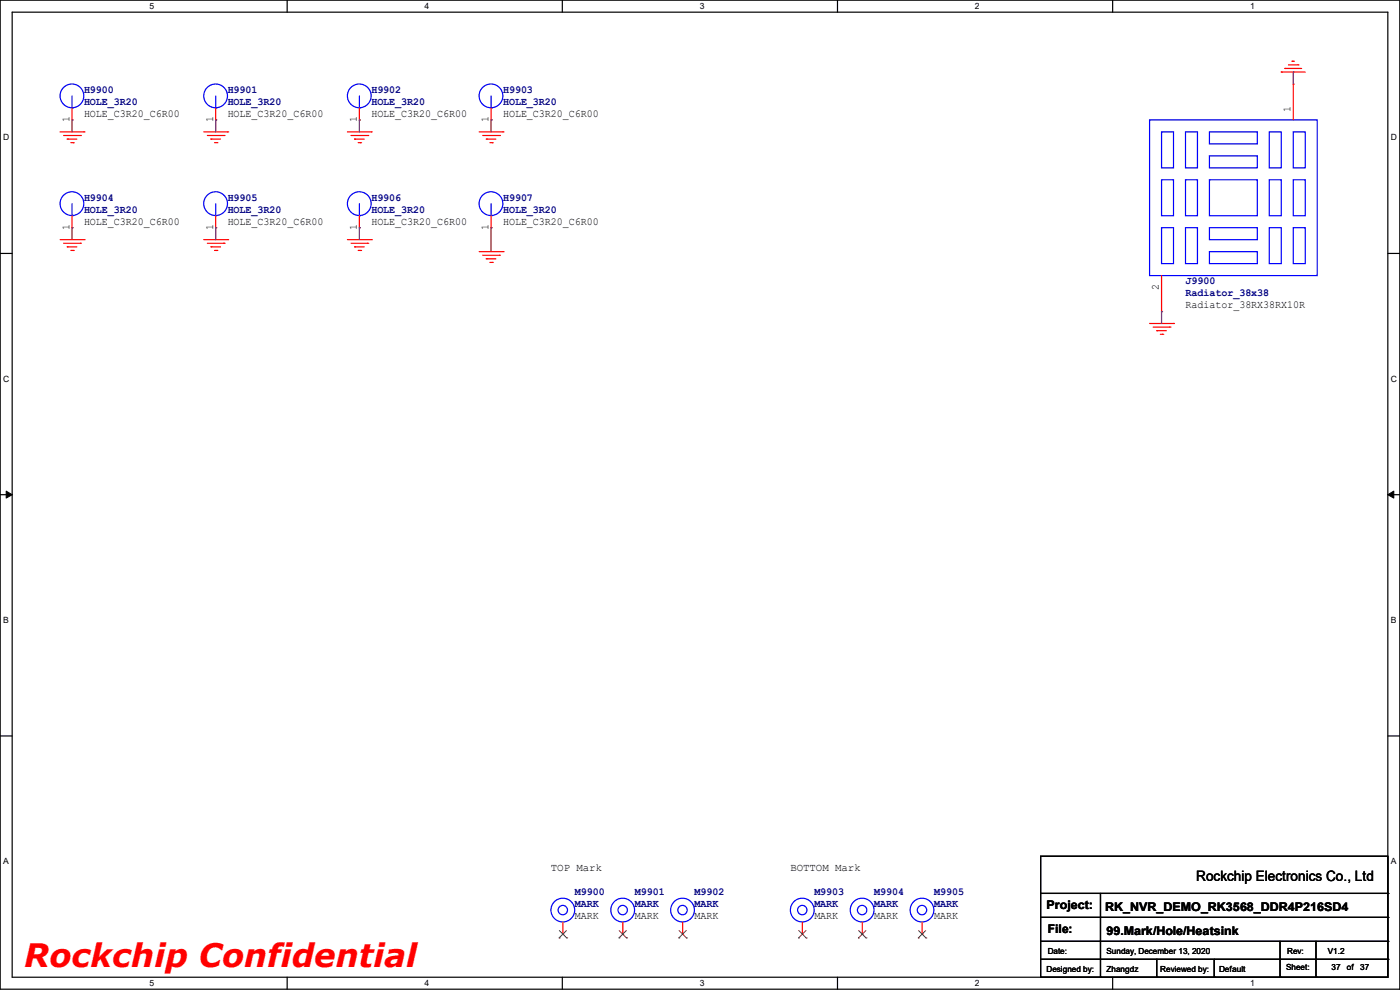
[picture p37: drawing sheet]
<svg xmlns="http://www.w3.org/2000/svg" width="297mm" height="210mm" viewBox="0 0 297 210" stroke-linecap="round" stroke-linejoin="round" font-family="sans-serif">
<defs><g id="words">
<text font-size="6.9" fill="#f00" x="5.1" y="205.1">Rockchip Confidential</text>
<text font-size="3" x="253.8" y="186.9">Rockchip Electronics Co., Ltd</text>
<g font-size="2.5">
<text x="222" y="192.9">Project:</text>
<text x="222.3" y="198">File:</text>
<text x="234.5" y="193.2">RK_NVR_DEMO_RK3568_DDR4P216SD4</text>
<text x="234.7" y="198.2">99.Mark/Hole/Heatsink</text>
</g>
<g font-size="2.3" fill="#000080">
<text x="17.8" y="19.7">H9900</text>
<text x="17.8" y="22.2">HOLE_3R20</text>
<text x="48.3" y="19.7">H9901</text>
<text x="48.3" y="22.2">HOLE_3R20</text>
<text x="78.8" y="19.7">H9902</text>
<text x="78.8" y="22.2">HOLE_3R20</text>
<text x="106.7" y="19.7">H9903</text>
<text x="106.7" y="22.2">HOLE_3R20</text>
<text x="17.8" y="42.5">H9904</text>
<text x="17.8" y="45.1">HOLE_3R20</text>
<text x="48.3" y="42.5">H9905</text>
<text x="48.3" y="45.1">HOLE_3R20</text>
<text x="78.8" y="42.5">H9906</text>
<text x="78.8" y="45.1">HOLE_3R20</text>
<text x="106.7" y="42.5">H9907</text>
<text x="106.7" y="45.1">HOLE_3R20</text>
<text x="251.5" y="60.3">J9900</text>
<text x="251.5" y="62.9">Radiator_38x38</text>
<text x="122" y="189.9">M9900</text>
<text x="134.7" y="189.9">M9901</text>
<text x="147.4" y="189.9">M9902</text>
<text x="172.8" y="189.9">M9903</text>
<text x="185.5" y="189.9">M9904</text>
<text x="198.2" y="189.9">M9905</text>
<text x="122" y="192.4">MARK</text>
<text x="134.7" y="192.4">MARK</text>
<text x="147.4" y="192.4">MARK</text>
<text x="172.8" y="192.4">MARK</text>
<text x="185.5" y="192.4">MARK</text>
<text x="198.2" y="192.4">MARK</text>
</g>
<g font-size="2.3">
<text x="273.8" y="23.7" transform="rotate(-90 273.8 23.7)">1</text>
<text x="14.7" y="26" transform="rotate(-90 14.7 26)">1</text>
<text x="17.8" y="24.8">HOLE_C3R20_C6R00</text>
<text x="45.2" y="26" transform="rotate(-90 45.2 26)">1</text>
<text x="48.3" y="24.8">HOLE_C3R20_C6R00</text>
<text x="75.7" y="26" transform="rotate(-90 75.7 26)">1</text>
<text x="78.8" y="24.8">HOLE_C3R20_C6R00</text>
<text x="103.6" y="26" transform="rotate(-90 103.6 26)">1</text>
<text x="106.7" y="24.8">HOLE_C3R20_C6R00</text>
<text x="17.8" y="47.6">HOLE_C3R20_C6R00</text>
<text x="48.3" y="47.6">HOLE_C3R20_C6R00</text>
<text x="78.8" y="47.6">HOLE_C3R20_C6R00</text>
<text x="106.7" y="47.6">HOLE_C3R20_C6R00</text>
<text x="14.7" y="48.8" transform="rotate(-90 14.7 48.8)">1</text>
<text x="45.2" y="48.8" transform="rotate(-90 45.2 48.8)">1</text>
<text x="75.7" y="48.8" transform="rotate(-90 75.7 48.8)">1</text>
<text x="103.6" y="48.8" transform="rotate(-90 103.6 48.8)">1</text>
<text x="245.9" y="61.5" transform="rotate(-90 245.9 61.5)">2</text>
<text x="251.5" y="65.4">Radiator_38RX38RX10R</text>
<text x="116.9" y="184.8">TOP Mark</text>
<text x="167.7" y="184.8">BOTTOM Mark</text>
<text x="122" y="194.9">MARK</text>
<text x="134.7" y="194.9">MARK</text>
<text x="147.4" y="194.9">MARK</text>
<text x="172.8" y="194.9">MARK</text>
<text x="185.5" y="194.9">MARK</text>
<text x="198.2" y="194.9">MARK</text>
</g>
<g font-size="1.8">
<text x="31.7" y="1.9">5</text>
<text x="90.1" y="1.9">4</text>
<text x="148.5" y="1.9">3</text>
<text x="206.8" y="1.9">2</text>
<text x="265.2" y="1.9">1</text>
<text x=".7" y="29.8">D</text>
<text x="295.1" y="29.8">D</text>
<text x=".7" y="80.9">C</text>
<text x="295.1" y="80.9">C</text>
<text x=".7" y="132.1">B</text>
<text x="295.1" y="132.1">B</text>
<text x=".7" y="183.3">A</text>
<text x="295.1" y="183.3">A</text>
<text x="222.3" y="202.3">Date:</text>
<text x="234.7" y="202.3">Sunday, December 13, 2020</text>
<text x="273.1" y="202.3">Rev:</text>
<text x="281.7" y="202.3">V1.2</text>
<text x="31.7" y="209.2">5</text>
<text x="90.1" y="209.2">4</text>
<text x="148.5" y="209.2">3</text>
<text x="206.8" y="209.2">2</text>
<text x="222" y="206.1">Designed by:</text>
<text x="234.7" y="206.1">Zhangdz</text>
<text x="246.2" y="206.1">Reviewed by:</text>
<text x="258.6" y="206.1">Default</text>
<text x="265.2" y="209.2">1</text>
<text x="272.8" y="205.9">Sheet:</text>
<text x="282.5" y="205.9">37</text>
<text x="285.7" y="205.9">of</text>
<text x="288.6" y="205.9">37</text>
</g>
</g></defs>
<path d="M0 0h297v209.8h-297zM2.6 2.6h291.8v204.7h-291.8z" fill="none" stroke="#000" stroke-width=".25"/>
<g fill="#fff">
<path d="M31.7 .3h1v2h-1z"/>
<path d="M31.7 207.6h1v1.9h-1z"/>
</g>
<path d="M60.9 0v2.6M60.9 207.3v2.5" fill="none" stroke="#000" stroke-width=".25"/>
<g fill="#fff">
<path d="M90.1 .3h1v2h-1z"/>
<path d="M90.1 207.6h1v1.9h-1z"/>
</g>
<path d="M119.3 0v2.6M119.3 207.3v2.5" fill="none" stroke="#000" stroke-width=".25"/>
<g fill="#fff">
<path d="M148.5 .3h.9v2h-.9z"/>
<path d="M148.5 207.6h.9v1.9h-.9z"/>
</g>
<path d="M177.7 0v2.6M177.7 207.3v2.5" fill="none" stroke="#000" stroke-width=".25"/>
<g fill="#fff">
<path d="M206.8 .3h1v2h-1z"/>
<path d="M206.8 207.6h1v1.9h-1z"/>
</g>
<path d="M236.1 0v2.6M236.1 207.3v2.5" fill="none" stroke="#000" stroke-width=".25"/>
<g fill="#fff">
<path d="M265.2 .3h1v2h-1z"/>
<path d="M265.2 207.6h1v1.9h-1z"/>
<path d="M.7 28.2h1.2v1.9h-1.2z"/>
<path d="M295.1 28.2h1.2v1.9h-1.2z"/>
<path d="M.7 79.3h1.2v2h-1.2z"/>
<path d="M295.1 79.3h1.2v2h-1.2z"/>
</g>
<path d="M0 53.8h2.6M294.4 53.8h2.6" fill="none" stroke="#000" stroke-width=".25"/>
<g fill="#fff">
<path d="M.7 130.5h1.2v2h-1.2z"/>
<path d="M295.1 130.5h1.1v2h-1.1z"/>
</g>
<path d="M0 104.9h2.6M294.4 104.9h2.6" fill="none" stroke="#000" stroke-width=".25"/>
<path d="M1.3 104.2l1.3 .7-1.3 .8zM294.4 104.9l1.3-.7v1.5z" fill="#000" stroke="#000" stroke-width=".21"/>
<g fill="#fff">
<path d="M.7 181.7h1.2v2h-1.2z"/>
<path d="M295.1 181.7h1.1v2h-1.1z"/>
</g>
<g fill="none" stroke="#000" stroke-width=".25">
<path d="M0 156.1h2.6M294.4 156.1h2.6M220.8 181.7h73.6v25.6h-73.6zM220.8 189.5h73.6M220.8 194.6h73.6M220.8 199.7h73.6M233.5 189.5v17.8M271.6 199.7v7.6M279.2 199.7v7.6M294.4 189.5h.1M294.4 194.6h.1M294.4 199.7h.1"/>
<path d="M220.8 203.5h73.6M233.5 207.3h.1M245.4 207.3h.1M245.4 203.5v3.8M257.6 207.3h.1M257.6 203.5v3.8M271.6 207.3h.1M279.2 207.3h.1M294.4 203.5h.1"/>
</g>
<g fill="none" stroke="#f00" stroke-width=".25">
<path d="M271.8 15.3h.1M271.8 15.3h5.1M272.6 14.5h.1M272.6 14.5h3.5M273.3 13.8h2.1M274.1 13h.1M274.1 13h.5M274.4 17.8h.1M274.4 17.8v7.6M275.4 13.8h.1M12.7 28h5.1M13.5 28.7h3.6"/>
<path d="M14.3 29.5h.1M14.3 29.5h2M15 30.3h.5M15.3 25.4h.1M15.3 22.9v2.5M15.5 30.3h.1M17.1 28.7h.1M17.8 28h.1M43.2 28h5.1M44 28.7h3.5M44.7 29.5h.1M44.7 29.5h2.1"/>
<path d="M45.5 30.3h.5M45.8 25.4h.1M45.8 22.9v2.5M46 30.3h.1M47.5 28.7h.1M48.3 28h.1M73.7 28h5.1M74.5 28.7h3.5M75.2 29.5h.1M75.2 29.5h2.1M76 30.3h.5M76.2 25.4h.1"/>
<path d="M76.2 22.9v2.5M76.5 30.3h.1M78 28.7h.1M78.8 28h.1M101.6 28h5.1M102.4 28.7h3.6M103.2 29.5h.1M103.2 29.5h2M103.9 30.3h.5M104.2 25.4h.1M104.2 22.9v2.5M104.4 30.3h.1"/>
<path d="M106 28.7h.1M106.7 28h.1M12.7 50.8h5.1M13.5 51.6h3.6M14.3 52.4h.1M14.3 52.4h2M15 53.1h.5M15.3 48.3h.1M15.3 45.8v2.5M15.5 53.1h.1M17.1 51.6h.1M17.8 50.8h.1"/>
<path d="M43.2 50.8h5.1M44 51.6h3.5M44.7 52.4h.1M44.7 52.4h2.1M45.5 53.1h.5M45.8 48.3h.1M45.8 45.8v2.5M46 53.1h.1M47.5 51.6h.1M48.3 50.8h.1M73.7 50.8h5.1M74.5 51.6h3.5"/>
<path d="M75.2 52.4h.1M75.2 52.4h2.1M76 53.1h.5M76.2 48.3h.1M76.2 45.8v2.5M76.5 53.1h.1M78 51.6h.1M78.8 50.8h.1M101.6 53.4h5.1M102.4 54.1h3.6M103.2 54.9h.1M103.2 54.9h2"/>
<path d="M103.9 55.7h.5M104.2 48.3h.1M104.2 45.8v2.5M104.4 55.7h.1M106 54.1h.1M106.7 53.4h.1M246.4 58.5v7.6M243.9 68.6h5.1M244.6 69.4h3.6M245.4 70.1h.1M245.4 70.1h2M246.2 70.9h.5"/>
<path d="M246.4 66.1h.1M246.7 70.9h.1M248.2 69.4h.1M249 68.6h.1M119.4 198.2h.1M119.4 195.6v2.6M132.1 198.2h.1M132.1 195.6v2.6M144.8 198.2h.1M144.8 195.6v2.6M170.2 198.2h.1M170.2 195.6v2.6"/>
<path d="M182.9 198.2h.1M182.9 195.6v2.6M195.6 198.2h.1M195.6 195.6v2.6"/>
</g>
<g fill="none" stroke="#00f" stroke-width=".25">
<path d="M15.3 22.9h.1M15.3 20.4v2.5M45.8 22.9h.1M45.8 20.4v2.5M76.2 22.9h.1M76.2 20.4v2.5M104.2 22.9h.1M104.2 20.4v2.5M243.9 25.4h35.5v33.1h-35.5zM246.4 28h2.6v7.6h-2.6zM246.4 38.1h2.6v7.7h-2.6zM251.5 28h2.5v7.6h-2.5z"/>
<path d="M251.5 38.1h2.5v7.7h-2.5zM256.6 38.1h10.1v7.7h-10.1zM256.6 28h10.1v2.5h-10.1zM256.6 33.1h10.1v2.5h-10.1zM269.3 28h2.5v7.6h-2.5zM269.3 38.1h2.5v7.7h-2.5zM274.4 28h2.5v7.6h-2.5zM274.4 38.1h2.5v7.7h-2.5zM15.3 45.8h.1M15.3 43.2v2.6M45.8 45.8h.1M45.8 43.2v2.6"/>
<path d="M76.2 45.8h.1M76.2 43.2v2.6M104.2 45.8h.1M104.2 43.2v2.6M246.4 48.3h2.6v7.6h-2.6zM251.5 48.3h2.5v7.6h-2.5zM256.6 48.3h10.1v2.5h-10.1zM256.6 53.4h10.1v2.5h-10.1zM269.3 48.3h2.5v7.6h-2.5zM274.4 48.3h2.5v7.6h-2.5z"/>
<circle cx="15.3" cy="20.3" r="2.52"/>
<circle cx="45.7" cy="20.3" r="2.52"/>
<circle cx="76.2" cy="20.3" r="2.52"/>
<circle cx="104.2" cy="20.3" r="2.52"/>
<circle cx="15.3" cy="43.2" r="2.52"/>
<circle cx="45.7" cy="43.2" r="2.52"/>
<circle cx="76.2" cy="43.2" r="2.52"/>
<circle cx="104.2" cy="43.2" r="2.52"/>
<circle cx="119.4" cy="193.1" r="2.52"/>
<circle cx="119.4" cy="193.1" r=".99"/>
<circle cx="132.1" cy="193.1" r="2.52"/>
<circle cx="132.1" cy="193.1" r=".99"/>
<circle cx="144.8" cy="193.1" r="2.52"/>
<circle cx="144.8" cy="193.1" r=".99"/>
<circle cx="170.2" cy="193.1" r="2.52"/>
<circle cx="170.2" cy="193.1" r=".99"/>
<circle cx="182.9" cy="193.1" r="2.52"/>
<circle cx="182.9" cy="193.1" r=".99"/>
<circle cx="195.6" cy="193.1" r="2.52"/>
<circle cx="195.6" cy="193.1" r=".99"/>
</g>
<g fill="none" stroke="#804000" stroke-width=".21">
<path d="M118.6 199h.1M118.7 197.4l1.5 1.6M120.2 197.4l-1.6 1.6M120.2 199h.1M131.3 199h.1M131.4 197.4l1.5 1.6M132.9 197.4l-1.6 1.6M132.9 199h.1M144 199h.1M144.1 197.4l1.5 1.6M145.6 197.4l-1.6 1.6M145.6 199h.1"/>
<path d="M169.4 199h.1M169.5 197.4l1.5 1.6M171 197.4l-1.6 1.6M171 199h.1M182.1 199h.1M182.2 197.4l1.5 1.6M183.7 197.4l-1.6 1.6M183.7 199h.1M194.8 199h.1M194.9 197.4l1.5 1.6M196.4 197.4l-1.6 1.6M196.4 199h.1"/>
</g>
<g fill="none" stroke="#800040" stroke-width=".25">
<path d="M274.4 15.3h.1M274.4 15.3v2.5M15.3 25.4h.1M15.3 25.4v2.6M45.8 25.4h.1M45.8 25.4v2.6M76.2 25.4h.1M76.2 25.4v2.6M104.2 25.4h.1M104.2 25.4v2.6M15.3 48.3h.1M15.3 48.3v2.5"/>
<path d="M45.8 48.3h.1M45.8 48.3v2.5M76.2 48.3h.1M76.2 48.3v2.5M104.2 48.3h.1M104.2 48.3v5.1M246.4 66.1h.1M246.4 66.1v2.5"/>
</g>
<use href="#words"/>
</svg>
